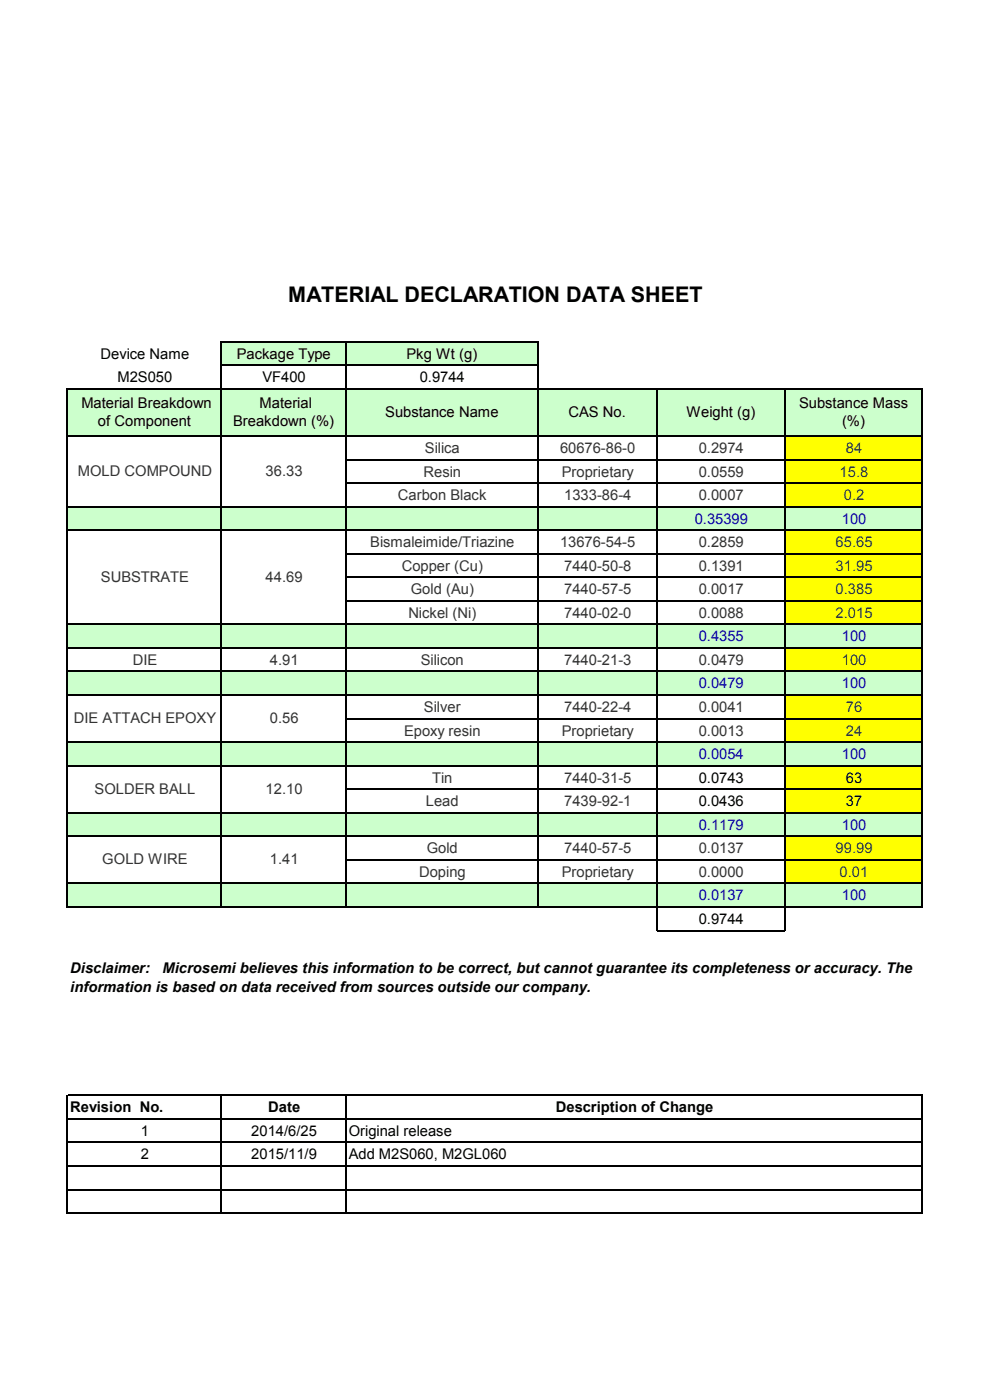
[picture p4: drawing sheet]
<svg xmlns="http://www.w3.org/2000/svg" width="210mm" height="297mm" viewBox="0 0 210 297" stroke-linecap="round" stroke-linejoin="round" font-family="sans-serif">
<defs><g id="words">
<text font-size="4.6" x="61.1" y="64.1">MATERIAL DECLARATION DATA SHEET</text>
<g font-size="3.1">
<text x="21.3" y="76.1">Device Name</text>
<text x="50.2" y="76.1">Package Type</text>
<text x="86.2" y="76.1">Pkg Wt (g)</text>
<text x="24.9" y="81.1">M2S050</text>
<text x="55.7" y="81.1">VF400</text>
<text x="89" y="81.1">0.9744</text>
<text x="17.3" y="86.6">Material Breakdown</text>
<text x="55.1" y="86.6">Material</text>
<text x="81.7" y="88.5">Substance Name</text>
<text x="120.6" y="88.5">CAS No.</text>
<text x="145.6" y="88.5">Weight (g)</text>
<text x="169.5" y="86.6">Substance Mass</text>
<text x="20.8" y="90.4">of Component</text>
<text x="49.4" y="90.4">Breakdown (%)</text>
<text x="178.6" y="90.4">(%)</text>
<text x="148.2" y="166">0.0743</text>
<text x="179.4" y="166">63</text>
<text x="148.2" y="171">0.0436</text>
<text x="179.4" y="171">37</text>
<text x="148.2" y="196">0.9744</text>
<text x="14.9" y="206.4">Disclaimer:</text>
<text x="34.5" y="206.4">Microsemi believes this information to be correct, but cannot guarantee its completeness or accuracy. The</text>
<text x="14.9" y="210.4">information is based on data received from sources outside our company.</text>
<text x="14.9" y="236">Revision No.</text>
<text x="56.9" y="236">Date</text>
<text x="117.9" y="235.8">Description of Change</text>
<text x="29.9" y="241">1</text>
<text x="29.9" y="246">2</text>
<text x="53.3" y="241">2014/6/25</text>
<text x="53.3" y="246">2015/11/9</text>
<text x="74" y="241">Original release</text>
<text x="74" y="246">Add M2S060, M2GL060</text>
</g>
<g font-size="3.1" fill="#333">
<text x="16.5" y="101">MOLD COMPOUND</text>
<text x="56.3" y="101">36.33</text>
<text x="89.8" y="101.1">Resin</text>
<text x="90.1" y="96.1">Silica</text>
<text x="118.8" y="96.1">60676-86-0</text>
<text x="119.2" y="101.1">Proprietary</text>
<text x="148.2" y="96.1">0.2974</text>
<text x="148.2" y="101.1">0.0559</text>
<text x="178.1" y="101.1">15.8</text>
<text x="179.4" y="96.1">84</text>
<text x="84.4" y="106.1">Carbon Black</text>
<text x="119.7" y="106.1">1333-86-4</text>
<text x="148.2" y="106.1">0.0007</text>
<text x="179" y="106.1">0.2</text>
<text x="78.5" y="116.1">Bismaleimide/Triazine</text>
<text x="118.8" y="116.1">13676-54-5</text>
<text x="148.2" y="116.1">0.2859</text>
<text x="177.3" y="116.1">65.65</text>
<text x="21.4" y="123.4">SUBSTRATE</text>
<text x="56.3" y="123.4">44.69</text>
<text x="85.2" y="121.1">Copper (Cu)</text>
<text x="119.7" y="121.1">7440-50-8</text>
<text x="148.2" y="121.1">0.1391</text>
<text x="177.3" y="121.1">31.95</text>
<text x="86.6" y="131.1">Nickel (Ni)</text>
<text x="87.1" y="126.1">Gold (Au)</text>
<text x="119.7" y="126.1">7440-57-5</text>
<text x="119.7" y="131.1">7440-02-0</text>
<text x="148.2" y="126.1">0.0017</text>
<text x="148.2" y="131.1">0.0088</text>
<text x="177.3" y="126.1">0.385</text>
<text x="177.3" y="131.1">2.015</text>
<text x="28.2" y="141.1">DIE</text>
<text x="57.2" y="141.1">4.91</text>
<text x="89.2" y="141.1">Silicon</text>
<text x="119.7" y="141.1">7440-21-3</text>
<text x="148.2" y="141.1">0.0479</text>
<text x="178.6" y="141.1">100</text>
<text x="15.7" y="153.4">DIE ATTACH EPOXY</text>
<text x="57.2" y="153.4">0.56</text>
<text x="89.9" y="151">Silver</text>
<text x="119.7" y="151">7440-22-4</text>
<text x="148.2" y="151">0.0041</text>
<text x="179.4" y="151">76</text>
<text x="85.7" y="156">Epoxy resin</text>
<text x="119.2" y="156">Proprietary</text>
<text x="148.2" y="156">0.0013</text>
<text x="179.4" y="156">24</text>
<text x="91.7" y="166">Tin</text>
<text x="119.7" y="166">7440-31-5</text>
<text x="20.1" y="168.4">SOLDER BALL</text>
<text x="56.3" y="168.4">12.10</text>
<text x="90.3" y="171">Lead</text>
<text x="119.7" y="171">7439-92-1</text>
<text x="21.7" y="183.4">GOLD WIRE</text>
<text x="57.2" y="183.4">1.41</text>
<text x="90.5" y="181">Gold</text>
<text x="119.7" y="181">7440-57-5</text>
<text x="148.2" y="181">0.0137</text>
<text x="177.3" y="181">99.99</text>
<text x="88.9" y="186">Doping</text>
<text x="119.2" y="186">Proprietary</text>
<text x="148.2" y="186">0.0000</text>
<text x="178.1" y="186">0.01</text>
</g>
<g font-size="3.1" fill="#00f">
<text x="147.4" y="111.1">0.35399</text>
<text x="178.6" y="111.1">100</text>
<text x="148.2" y="136.1">0.4355</text>
<text x="178.6" y="136.1">100</text>
<text x="148.2" y="146">0.0479</text>
<text x="178.6" y="146">100</text>
<text x="148.2" y="161">0.0054</text>
<text x="178.6" y="161">100</text>
<text x="148.2" y="176">0.1179</text>
<text x="178.6" y="176">100</text>
<text x="148.2" y="191">0.0137</text>
<text x="178.6" y="191">100</text>
</g>
</g></defs>
<g fill="#cfc">
<path d="M46.9 72.5h67.2v5.1h-67.2z"/>
<path d="M14.4 82.5h181.3v10h-181.3z"/>
</g>
<g fill="#ff0">
<path d="M166.5 92.5h29.2v5h-29.2z"/>
<path d="M166.5 97.5h29.2v5h-29.2z"/>
<path d="M166.5 102.5h29.2v5h-29.2z"/>
</g>
<path d="M14.4 107.5h181.3v5h-181.3z" fill="#cfc"/>
<g fill="#ff0">
<path d="M166.5 112.5h29.2v5h-29.2z"/>
<path d="M166.5 117.5h29.2v5h-29.2z"/>
<path d="M166.5 122.5h29.2v5h-29.2z"/>
<path d="M166.5 127.5h29.2v5h-29.2z"/>
</g>
<path d="M14.4 132.5h181.3v5h-181.3z" fill="#cfc"/>
<path d="M166.5 137.5h29.2v5h-29.2z" fill="#ff0"/>
<path d="M14.4 142.5h181.3v5h-181.3z" fill="#cfc"/>
<g fill="#ff0">
<path d="M166.5 147.4h29.2v5.1h-29.2z"/>
<path d="M166.5 152.4h29.2v5.1h-29.2z"/>
</g>
<path d="M14.4 157.4h181.3v5.1h-181.3z" fill="#cfc"/>
<g fill="#ff0">
<path d="M166.5 162.4h29.2v5.1h-29.2z"/>
<path d="M166.5 167.4h29.2v5.1h-29.2z"/>
</g>
<path d="M14.4 172.4h181.3v5.1h-181.3z" fill="#cfc"/>
<g fill="#ff0">
<path d="M166.5 177.4h29.2v5.1h-29.2z"/>
<path d="M166.5 182.4h29.2v5.1h-29.2z"/>
</g>
<path d="M14.4 187.4h181.3v5h-181.3z" fill="#cfc"/>
<g fill="none" stroke="#000" stroke-width=".25">
<path d="M46.9 72.4v120.1M47.1 72.5h67.1M47.1 77.5h67.1M73.4 72.6v119.9M114 72.6v119.9M14.3 82.4v110.1M14.4 82.5h181.3M14.4 92.5h181.3M73.5 97.5h122.2M139.3 82.6v114.9M166.5 82.6v114.9M195.6 82.6v109.9"/>
<path d="M14.4 107.5h181.3M14.4 112.5h181.3M73.5 102.5h122.2M73.5 117.5h122.2M14.4 132.5h181.3M14.4 137.5h181.3M73.5 122.5h122.2M73.5 127.5h122.2M14.4 142.5h181.3M14.4 147.4h181.3M14.4 157.4h181.3M73.5 152.4h122.2"/>
<path d="M14.4 162.4h181.3M14.4 172.4h181.3M14.4 177.4h181.3M73.5 167.4h122.2M14.4 187.4h181.3M14.4 192.4h181.3M73.5 182.4h122.2M139.4 197.4h27.2M14.3 232.2v25.3M14.4 232.4h181.3M14.4 237.4h181.3M46.9 232.5v25"/>
<path d="M73.4 232.5v25M195.6 232.5v25M14.4 242.4h181.3M14.4 247.4h181.3M14.4 252.3h181.3M14.4 257.3h181.3"/>
</g>
<use href="#words"/>
</svg>
